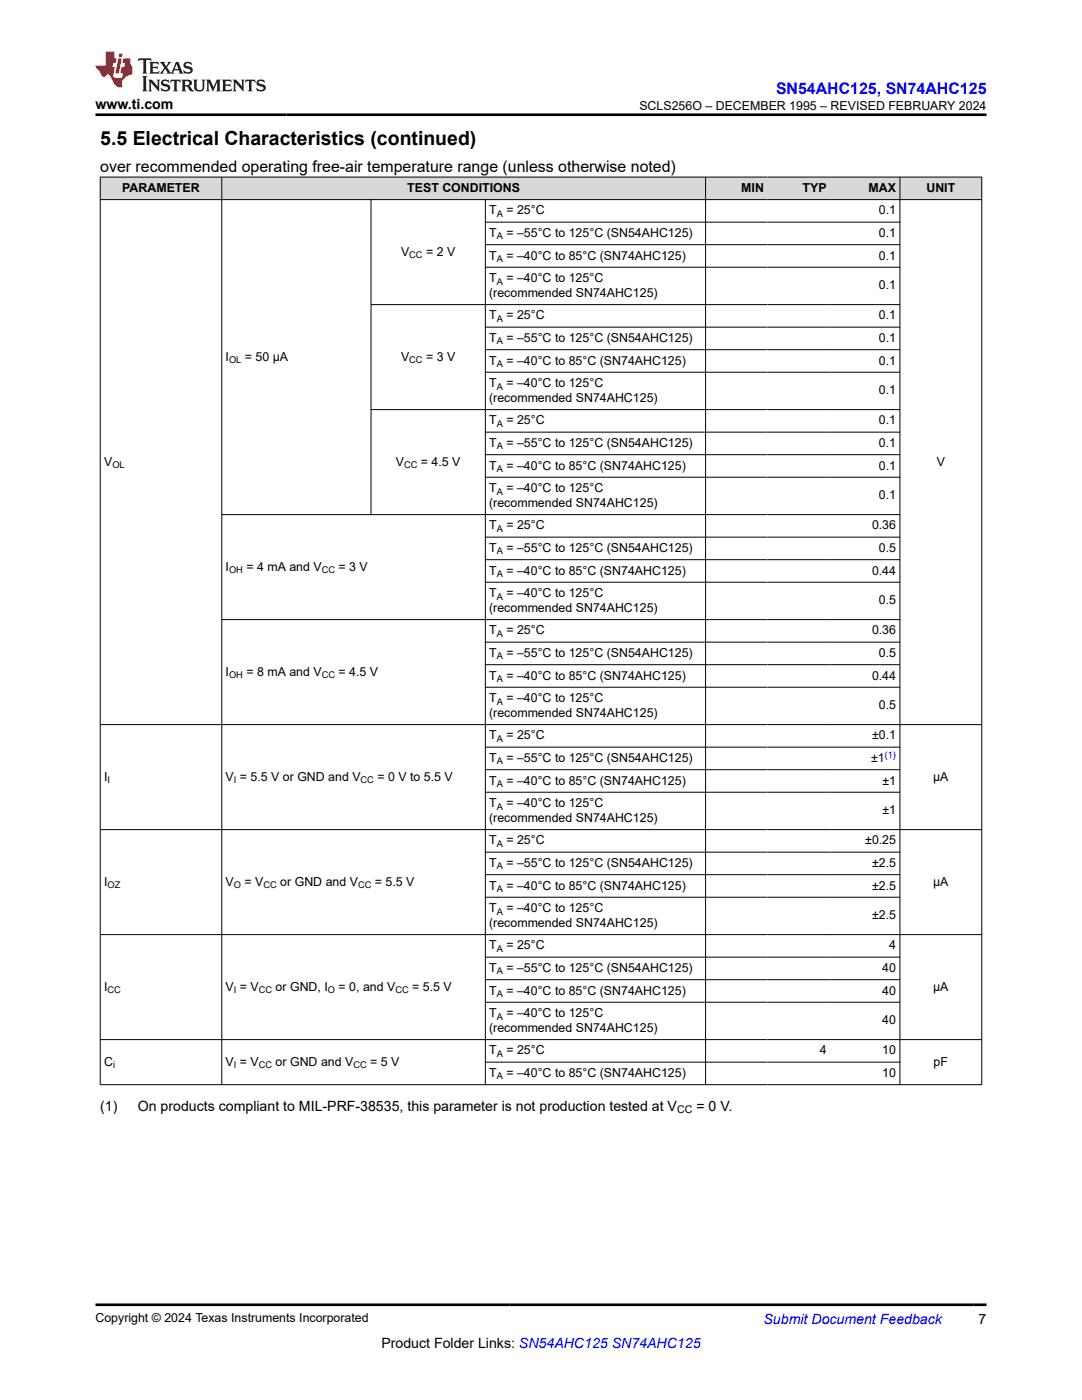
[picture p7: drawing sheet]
<svg xmlns="http://www.w3.org/2000/svg" width="216mm" height="279mm" viewBox="0 0 216 279" stroke-linecap="round" stroke-linejoin="round" font-family="sans-serif">
<defs><g id="words">
<text font-size="3.9" x="20" y="28.8">5.5 Electrical Characteristics (continued)</text>
<text font-size="3.2" fill="#00f" x="154.8" y="18.7">SN54AHC125, SN74AHC125</text>
<text font-size="3.2" x="20" y="34.3">over recommended operating free-air temperature range (unless otherwise noted)</text>
<g font-size="2.8">
<text x="19" y="21.8">www.ti.com</text>
<text x="20" y="221.6">(1)</text>
<text x="27.5" y="221.6">On products compliant to MIL-PRF-38535, this parameter is not production tested at V</text>
<text x="139" y="221.6">= 0 V.</text>
<text x="76.1" y="269">Product Folder Links: SN54AHC125 SN74AHC125</text>
<text x="195.3" y="264.2">7</text>
</g>
<text font-size="2.8" fill="#00f" x="152.4" y="264.2">Submit Document Feedback</text>
<g font-size="2.5">
<text x="127.6" y="21.9">SCLS256O – DECEMBER 1995 – REVISED FEBRUARY 2024</text>
<text x="24.4" y="38.3">PARAMETER</text>
<text x="81.3" y="38.3">TEST CONDITIONS</text>
<text x="147.9" y="38.3">MIN</text>
<text x="160.1" y="38.3">TYP</text>
<text x="173.3" y="38.3">MAX</text>
<text x="184.9" y="38.3">UNIT</text>
<text x="97.6" y="42.8">T</text>
<text x="97.6" y="47.3">T</text>
<text x="101" y="42.8">= 25°C</text>
<text x="101" y="47.3">= –55°C to 125°C (SN54AHC125)</text>
<text x="175.4" y="42.8">0.1</text>
<text x="175.4" y="47.3">0.1</text>
<text x="80" y="51">V</text>
<text x="85" y="51">= 2 V</text>
<text x="97.6" y="51.8">T</text>
<text x="101" y="51.8">= –40°C to 85°C (SN74AHC125)</text>
<text x="175.4" y="51.8">0.1</text>
<text x="97.6" y="59.3">(recommended SN74AHC125)</text>
<text x="97.6" y="56.3">T</text>
<text x="101" y="56.3">= –40°C to 125°C</text>
<text x="175.4" y="57.8">0.1</text>
<text x="97.6" y="63.8">T</text>
<text x="101" y="63.8">= 25°C</text>
<text x="175.4" y="63.8">0.1</text>
<text x="45" y="72">I</text>
<text x="48.9" y="72">= 50 µA</text>
<text x="80" y="72">V</text>
<text x="85" y="72">= 3 V</text>
<text x="97.6" y="68.3">T</text>
<text x="101" y="68.3">= –55°C to 125°C (SN54AHC125)</text>
<text x="175.4" y="68.3">0.1</text>
<text x="97.6" y="72.7">T</text>
<text x="97.6" y="77.2">T</text>
<text x="101" y="72.7">= –40°C to 85°C (SN74AHC125)</text>
<text x="101" y="77.2">= –40°C to 125°C</text>
<text x="175.4" y="72.7">0.1</text>
<text x="97.6" y="80.2">(recommended SN74AHC125)</text>
<text x="175.4" y="78.7">0.1</text>
<text x="97.6" y="84.7">T</text>
<text x="97.6" y="89.2">T</text>
<text x="101" y="84.7">= 25°C</text>
<text x="101" y="89.2">= –55°C to 125°C (SN54AHC125)</text>
<text x="175.4" y="84.7">0.1</text>
<text x="175.4" y="89.2">0.1</text>
<text x="20.8" y="92.9">V</text>
<text x="79" y="92.9">V</text>
<text x="84" y="92.9">= 4.5 V</text>
<text x="97.6" y="93.7">T</text>
<text x="101" y="93.7">= –40°C to 85°C (SN74AHC125)</text>
<text x="175.4" y="93.7">0.1</text>
<text x="186.9" y="92.9">V</text>
<text x="97.6" y="101.2">(recommended SN74AHC125)</text>
<text x="97.6" y="98.2">T</text>
<text x="101" y="98.2">= –40°C to 125°C</text>
<text x="175.4" y="99.7">0.1</text>
<text x="97.6" y="105.7">T</text>
<text x="101" y="105.7">= 25°C</text>
<text x="174" y="105.7">0.36</text>
<text x="45" y="113.9">I</text>
<text x="49.2" y="113.9">= 4 mA and V</text>
<text x="67.6" y="113.9">= 3 V</text>
<text x="97.6" y="110.2">T</text>
<text x="101" y="110.2">= –55°C to 125°C (SN54AHC125)</text>
<text x="175.4" y="110.2">0.5</text>
<text x="97.6" y="114.7">T</text>
<text x="97.6" y="119.2">T</text>
<text x="101" y="114.7">= –40°C to 85°C (SN74AHC125)</text>
<text x="101" y="119.2">= –40°C to 125°C</text>
<text x="174" y="114.7">0.44</text>
<text x="97.6" y="122.1">(recommended SN74AHC125)</text>
<text x="175.4" y="120.6">0.5</text>
<text x="97.6" y="126.6">T</text>
<text x="97.6" y="131.1">T</text>
<text x="101" y="126.6">= 25°C</text>
<text x="101" y="131.1">= –55°C to 125°C (SN54AHC125)</text>
<text x="174" y="126.6">0.36</text>
<text x="175.4" y="131.1">0.5</text>
<text x="45" y="134.8">I</text>
<text x="49.2" y="134.8">= 8 mA and V</text>
<text x="67.6" y="134.8">= 4.5 V</text>
<text x="97.6" y="135.6">T</text>
<text x="101" y="135.6">= –40°C to 85°C (SN74AHC125)</text>
<text x="174" y="135.6">0.44</text>
<text x="97.6" y="143.1">(recommended SN74AHC125)</text>
<text x="97.6" y="140.1">T</text>
<text x="101" y="140.1">= –40°C to 125°C</text>
<text x="175.4" y="141.6">0.5</text>
<text x="97.6" y="147.6">T</text>
<text x="101" y="147.6">= 25°C</text>
<text x="174" y="147.6">±0.1</text>
<text x="20.8" y="155.8">I</text>
<text x="45" y="155.8">V = 5.5 V or GND and V</text>
<text x="75.3" y="155.8">= 0 V to 5.5 V</text>
<text x="97.6" y="152.1">T</text>
<text x="101" y="152.1">= –55°C to 125°C (SN54AHC125)</text>
<text x="173.8" y="152.1">±1</text>
<text x="186.2" y="155.8">µA</text>
<text x="97.6" y="156.6">T</text>
<text x="97.6" y="161.1">T</text>
<text x="101" y="156.6">= –40°C to 85°C (SN74AHC125)</text>
<text x="101" y="161.1">= –40°C to 125°C</text>
<text x="176.1" y="156.6">±1</text>
<text x="97.6" y="164">(recommended SN74AHC125)</text>
<text x="176.1" y="162.5">±1</text>
<text x="97.6" y="168.5">T</text>
<text x="97.6" y="173">T</text>
<text x="101" y="168.5">= 25°C</text>
<text x="101" y="173">= –55°C to 125°C (SN54AHC125)</text>
<text x="172.6" y="168.5">±0.25</text>
<text x="174" y="173">±2.5</text>
<text x="20.8" y="176.8">I</text>
<text x="45" y="176.8">V</text>
<text x="48.8" y="176.8">= V</text>
<text x="55.9" y="176.8">or GND and V</text>
<text x="74.8" y="176.8">= 5.5 V</text>
<text x="97.6" y="177.5">T</text>
<text x="101" y="177.5">= –40°C to 85°C (SN74AHC125)</text>
<text x="174" y="177.5">±2.5</text>
<text x="186.2" y="176.8">µA</text>
<text x="97.6" y="185">(recommended SN74AHC125)</text>
<text x="97.6" y="182">T</text>
<text x="101" y="182">= –40°C to 125°C</text>
<text x="174" y="183.5">±2.5</text>
<text x="97.6" y="189.5">T</text>
<text x="101" y="189.5">= 25°C</text>
<text x="177.4" y="189.5">4</text>
<text x="20.8" y="197.7">I</text>
<text x="45" y="197.7">V = V</text>
<text x="55" y="197.7">or GND, I</text>
<text x="67.6" y="197.7">= 0, and V</text>
<text x="82.2" y="197.7">= 5.5 V</text>
<text x="97.6" y="194">T</text>
<text x="101" y="194">= –55°C to 125°C (SN54AHC125)</text>
<text x="176.1" y="194">40</text>
<text x="186.2" y="197.7">µA</text>
<text x="97.6" y="198.5">T</text>
<text x="97.6" y="203">T</text>
<text x="101" y="198.5">= –40°C to 85°C (SN74AHC125)</text>
<text x="101" y="203">= –40°C to 125°C</text>
<text x="176.1" y="198.5">40</text>
<text x="97.6" y="205.9">(recommended SN74AHC125)</text>
<text x="176.1" y="204.5">40</text>
<text x="20.8" y="212.7">C</text>
<text x="45" y="212.7">V = V</text>
<text x="55" y="212.7">or GND and V</text>
<text x="73.9" y="212.7">= 5 V</text>
<text x="97.6" y="210.4">T</text>
<text x="97.6" y="214.9">T</text>
<text x="101" y="210.4">= 25°C</text>
<text x="101" y="214.9">= –40°C to 85°C (SN74AHC125)</text>
<text x="163.6" y="210.4">4</text>
<text x="176.1" y="210.4">10</text>
<text x="176.1" y="214.9">10</text>
<text x="186.3" y="212.7">pF</text>
<text x="19" y="263.9">Copyright © 2024 Texas Instruments Incorporated</text>
</g>
<text font-size="2.1" x="135.1" y="222.2">CC</text>
<g font-size="1.9">
<text x="99.1" y="43.3">A</text>
<text x="99.1" y="47.8">A</text>
<text x="81.7" y="51.5">CC</text>
<text x="99.1" y="52.3">A</text>
<text x="99.1" y="56.8">A</text>
<text x="99.1" y="64.2">A</text>
<text x="99.1" y="68.7">A</text>
<text x="45.7" y="72.5">OL</text>
<text x="81.7" y="72.5">CC</text>
<text x="99.1" y="73.2">A</text>
<text x="99.1" y="77.7">A</text>
<text x="99.1" y="85.2">A</text>
<text x="99.1" y="89.7">A</text>
<text x="22.4" y="93.4">OL</text>
<text x="80.6" y="93.4">CC</text>
<text x="99.1" y="94.2">A</text>
<text x="99.1" y="98.7">A</text>
<text x="99.1" y="106.2">A</text>
<text x="99.1" y="110.7">A</text>
<text x="45.7" y="114.4">OH</text>
<text x="64.2" y="114.4">CC</text>
<text x="99.1" y="115.2">A</text>
<text x="99.1" y="119.7">A</text>
<text x="99.1" y="127.1">A</text>
<text x="99.1" y="131.6">A</text>
<text x="45.7" y="135.3">OH</text>
<text x="64.2" y="135.3">CC</text>
<text x="99.1" y="136.1">A</text>
<text x="99.1" y="140.6">A</text>
<text x="99.1" y="148.1">A</text>
<text x="99.1" y="152.6">A</text>
<text x="21.5" y="156.3">I</text>
<text x="46.7" y="156.3">I</text>
<text x="72" y="156.3">CC</text>
<text x="99.1" y="157.1">A</text>
<text x="99.1" y="161.6">A</text>
<text x="99.1" y="169">A</text>
<text x="99.1" y="173.5">A</text>
<text x="21.5" y="177.3">OZ</text>
<text x="46.7" y="177.3">O</text>
<text x="52.6" y="177.3">CC</text>
<text x="71.4" y="177.3">CC</text>
<text x="99.1" y="178">A</text>
<text x="99.1" y="182.5">A</text>
<text x="99.1" y="190">A</text>
<text x="99.1" y="194.5">A</text>
<text x="21.5" y="198.2">CC</text>
<text x="46.7" y="198.2">I</text>
<text x="51.6" y="198.2">CC</text>
<text x="65.4" y="198.2">O</text>
<text x="78.9" y="198.2">CC</text>
<text x="99.1" y="199">A</text>
<text x="99.1" y="203.5">A</text>
<text x="22.6" y="213.2">i</text>
<text x="46.7" y="213.2">I</text>
<text x="51.6" y="213.2">CC</text>
<text x="70.5" y="213.2">CC</text>
<text x="99.1" y="210.9">A</text>
<text x="99.1" y="215.4">A</text>
</g>
<text font-size="1.9" fill="#00f" x="176.5" y="151.2">(1)</text>
</g></defs>
<g fill="#d8d8d8">
<path d="M20 35.3h175.9v4.5h-175.9z" fill-rule="evenodd"/>
<path d="M20.1 35.4h24.1v4.4h-24.1z" fill-rule="evenodd"/>
<path d="M44.3 35.4h96.4v4.4h-96.4z" fill-rule="evenodd"/>
<path d="M140.9 35.4h12.3v4.4h-12.3z" fill-rule="evenodd"/>
<path d="M153.2 35.4h12.4v4.4h-12.4z" fill-rule="evenodd"/>
<path d="M165.6 35.4h13.9v4.4h-13.9z" fill-rule="evenodd"/>
<path d="M179.6 35.4h16.2v4.4h-16.2z" fill-rule="evenodd"/>
</g>
<g fill="none" stroke="#000" stroke-width=".2">
<path d="M19.9 35.3h176.1M19.9 39.8h176.1M20 35.3v181.2M44.3 35.3v181.2M74 39.8v63M96.8 39.8v176.7M140.8 35.3v181.2M179.6 35.3v181.2M195.9 35.3v181.2M96.8 44.3h82.8M96.8 48.8h82.8M96.8 53.3h82.8"/>
<path d="M96.8 65.3h82.8M96.8 69.8h82.8M96.8 74.3h82.8M179.6 60.8h-105.6M96.8 86.2h82.8M96.8 90.7h82.8M96.8 95.2h82.8M179.6 81.7h-105.6M96.8 107.2h82.8M96.8 111.7h82.8M96.8 116.2h82.8M179.6 102.7h-135.3"/>
<path d="M96.8 128.2h82.8M96.8 132.7h82.8M96.8 137.2h82.8M179.6 123.7h-135.3M19.9 144.6h176.1M96.8 149.1h82.8M96.8 153.6h82.8M96.8 158.1h82.8M19.9 165.6h176.1M96.8 170.1h82.8M96.8 174.6h82.8M96.8 179.1h82.8"/>
<path d="M19.9 186.5h176.1M96.8 191h82.8M96.8 195.5h82.8M19.9 207.5h176.1M19.9 216.5h176.1M96.8 200h82.8M96.8 212h82.8"/>
</g>
<path d="M27.7 11.6l-.2 .6 .5-.2h.6v.1v2.2l-.2 .4h1l-.2-.4v-2.2v-.1h.5l.5 .2-.1-.6zM29.8 12.4l.2 .3v1.6l-.2 .4h1.9l.1-.6a1.08 1.08 0 0 1-1.3 .2v-.7h.6l.4 .2v-.7l-.4 .2h-.6v-.5l.2-.2a1 1 0 0 1 1 .3l-.1-.5zM31.8 12.4l1 1.1-1 1.2h.9l-.2-.2 .4-.8 .5 .8-.2 .2h1.6l-.2-.2 .1-.5h1l.1 .5-.1 .2h.9l-.2-.4-.8-1.9h-.5l-1 2.1-.8-1.1 .9-1h-.8l.2 .2-.5 .6-.3-.6 .1-.2zM35.2 12.8l.4 1h-.8zM36.8 12.5a.65 .65 0 0 0-.2 .7 .65 .65 0 0 0 .6 .5l.7 .1 .1 .3a.79 .79 0 0 1-.7 .4 .79 .79 0 0 1-.7-.5l.1 .7 .2-.1a.93 .93 0 0 0 1.1 0 .93 .93 0 0 0 .4-.9 1.46 1.46 0 0 0-1.2-.6l-.1-.3a1.09 1.09 0 0 1 1.2 .2l-.2-.6-.1 .1-.6-.2zM28.4 15.2l.2 .4v2.2l-.2 .4h1l-.2-.4v-2.2l.2-.4zM29.6 15.9l.2 .4v1.5l-.2 .4h.8l-.3-.4v-1.3l1.7 1.8v-2l.2-.4h-.8l.2 .2 .1 1.1-1.2-1.3zM32.3 16a.65 .65 0 0 0-.2 .8 .65 .65 0 0 0 .7 .4l.6 .2 .1 .2a.79 .79 0 0 1-.7 .4 .79 .79 0 0 1-.7-.5l.1 .7 .2-.1a.93 .93 0 0 0 1.1 .1 .93 .93 0 0 0 .4-1 1.46 1.46 0 0 0-1.2-.5l-.1-.4a1.09 1.09 0 0 1 1.2 .2l-.2-.6-.1 .1-.6-.1zM34.1 15.9l-.1 .6a.63 .63 0 0 1 .7-.3l.1 1.6-.3 .4h1l-.2-.4v-1.6a.66 .66 0 0 1 .8 .3l-.1-.6zM36.2 15.9l.2 .4v1.5l-.2 .4h.9l-.2-.2v-.7h.5l.1 .2a.79 .79 0 0 0 1.2 .6l-1-.9a.61 .61 0 0 0 .6-.6 .61 .61 0 0 0-.5-.7zM36.9 16.2h.2a.47 .47 0 0 1 .5 .1 .47 .47 0 0 1 .1 .5l-.2 .1-.6 .1zM38.5 15.9l.2 .2a2.27 2.27 0 0 0 .4 2 1.04 1.04 0 0 0 1.7-.7v-1.3l.2-.2h-.8l.2 .4v1.1a.6 .6 0 0 1-.6 .6 .6 .6 0 0 1-.6-.6v-1.1l.3-.4zM41.1 15.9l.2 .4v1.5l-.2 .4h.7l-.2-.4v-1.4l.9 1.9 .8-1.9v1.4l-.2 .4h1l-.3-.4v-1.5l.3-.4h-.8l-.7 1.5-.7-1.5zM44.3 15.9l.2 .4v1.5l-.2 .4h1.9l.1-.6a1.09 1.09 0 0 1-1.3 .2v-.7h.6l.4 .2v-.6l-.4 .2h-.6v-.6l.2-.1a1.01 1.01 0 0 1 1 .3l-.1-.6zM46.4 15.9l.3 .4v1.5l-.3 .4h.8l-.2-.4v-1.3l1.6 1.8v-2l.2-.4h-.7l.2 .2v1.1l-1.2-1.3zM49 15.9l-.1 .6a.63 .63 0 0 1 .8-.3v1.6l-.3 .4h1l-.2-.4v-1.6a.66 .66 0 0 1 .8 .3l-.1-.6zM51.4 16a.65 .65 0 0 0-.2 .8 .65 .65 0 0 0 .6 .4l.6 .2 .2 .2a.79 .79 0 0 1-.8 .4 .79 .79 0 0 1-.6-.5l.1 .7 .2-.1a.93 .93 0 0 0 1 .1 .93 .93 0 0 0 .5-1 1.46 1.46 0 0 0-1.3-.5l-.1-.4a1.09 1.09 0 0 1 1.3 .2l-.2-.6-.2 .1-.5-.1z" fill="#231f20"/>
<path d="M21.1 10.3v2.7h-2.1l.1 .4 .9 1a.95 .95 0 0 0 .9 .9 .59 .59 0 0 1 .6-.4 .59 .59 0 0 1 .5 .3l.4 .8a1.59 1.59 0 0 0 2.1 1.4 1.61 1.61 0 0 1 1-2.3l1-.3-.1-1.5a1.59 1.59 0 0 1-.4-1.7h-1.4l-.2 .9h.5l-.1 .9h-.5l-.2 .9v.3l.4 .1-.2 .9h-.6a.73 .73 0 0 1-1.1-.7l.3-1.5h-.5l.2-.9h.5l.2-.9h-.5v-1.3zM23.6 11.6l-.6 3.1h.7l.6-3.1zM23.8 10.7l-.1 .6h.7l.1-.6z" fill="#ed1c24"/>
<path d="M19 22.9h177.8M19 260.4h177.8" fill="none" stroke="#000" stroke-width=".53"/>
<use href="#words"/>
</svg>
